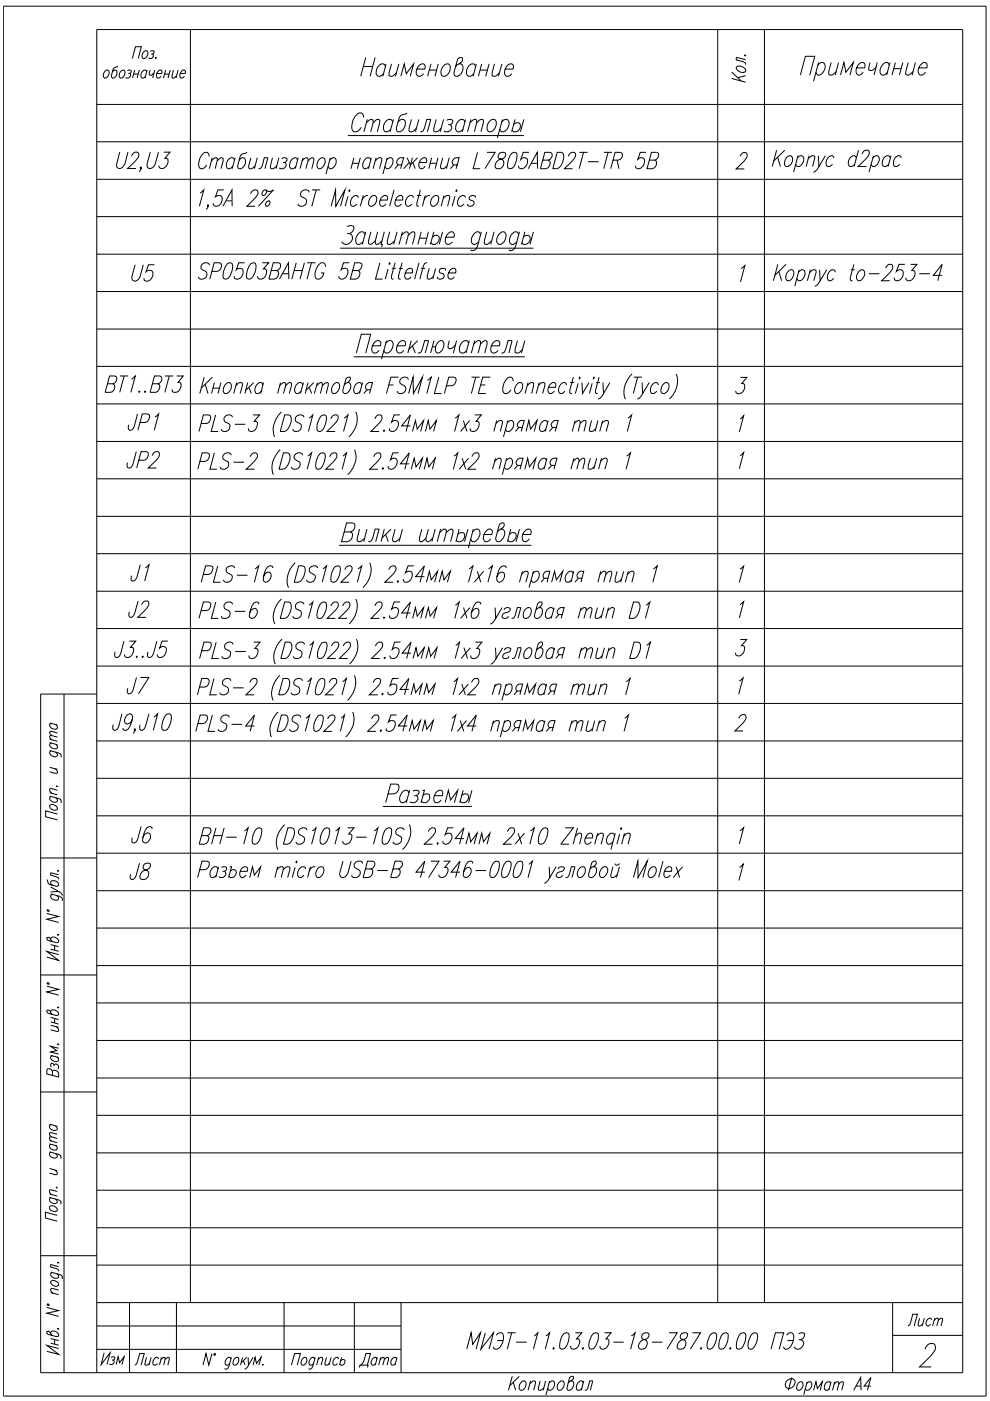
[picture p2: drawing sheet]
<svg xmlns="http://www.w3.org/2000/svg" width="210mm" height="297mm" viewBox="0 0 210 297" stroke-linecap="round" stroke-linejoin="round" font-family="sans-serif">
<defs><g id="words">
<text font-size="7.5" x="75.1" y="17.3">Наименование</text>
<g font-size="7.1">
<text x="26.1" y="92.4">JP1</text>
<text x="25.8" y="100.5">JP2</text>
<text x="26.5" y="124.5">J1</text>
<text x="26.1" y="132.3">J2</text>
<text x="26.8" y="179.9">J6</text>
<text x="26.5" y="187.7">J8</text>
</g>
<g font-size="6.6">
<text x="26.8" y="60.7">U5</text>
<text x="25.8" y="148.2">J7</text>
</g>
<g font-size="6.2">
<text x="20.1" y="290.7">Изм</text>
<text x="74.8" y="291">Дата</text>
</g>
<g font-size="5.7">
<text x="191.2" y="282.2">Лист</text>
<text x="27.2" y="290.7">Лист</text>
</g>
</g></defs>
<g fill="none" stroke="#000" stroke-width=".21">
<path d="M40.4 6.3v269.9M152.2 6.3v269.9M162.1 6.3v269.9M20.5 38h183.6M20.5 30.1h183.6M20.5 22.1h183.6M20.5 53.9h183.6M20.5 45.9h183.6M20.5 77.7h183.6M20.5 69.8h183.6M20.5 61.8h183.6M20.5 93.6h183.6"/>
<path d="M20.5 85.6h183.6M20.5 117.4h183.6M20.5 109.5h183.6M20.5 101.5h183.6M20.5 133.3h183.6M20.5 125.3h183.6M13.6 147.2v143.8M20.5 157.1h183.6M20.5 149.1h183.6M20.5 141.2h183.6M20.5 147.2h-11.9v143.8h195.5v-284.7h-183.6v284.7M20.5 173h183.6"/>
<path d="M20.5 165h183.6M8.6 181.9h11.9M20.5 196.8h183.6M20.5 188.8h183.6M20.5 180.9h183.6M8.6 206.7h11.9M20.5 212.6h183.6M20.5 204.7h183.6M8.6 231.5h11.9M20.5 236.5h183.6M20.5 228.6h183.6M20.5 220.6h183.6"/>
<path d="M20.5 252.3h183.6M20.5 244.4h183.6M8.6 266.2h11.9M20.5 276.2h183.6M20.5 268.2h183.6M20.5 260.3h183.6M27.5 276.2v14.8M37.4 276.2v14.8M60.2 276.2v14.8M75.1 276.2v14.8M85 276.2v14.8M189.3 276.2v14.8"/>
<path d="M20.5 286.1h64.5M189.3 283.1h14.8"/>
</g>
<path d="M.7 1.3h208.4v294.7h-208.4zM20.5 281.1h64.5" fill="none" stroke="#000" stroke-width=".21"/>
<g fill="none" stroke="#000" stroke-width=".21">
<path d="M155.1 15.3l2 1.8M155.1 16.6l3 .8M156.3 14.1a1.36 1.36 0 0 1 1.8 1 1.28 1.28 0 0 1-2-.8zM157.8 11.7l.2-.1 .1 .2zM158.1 12.7l-2-.6v.6l1.9 .6 .1 .4M158.1 16l-1.7 .5M169.7 15.9l1.1-4h1.9l-1 4M173.4 13.8l.7-.5h.4a1.64 1.64 0 0 1-.7 2.6h-.4l-.4-.6M173.6 13.3l-1.1 3.9M176.2 13.3l-.5 1.9v.5l.3 .2h.4l.9-.7M177.8 13.3l-.7 2.6M178.2 15.9l.7-2.6 .5 2 1.5-2-.7 2.6"/>
<path d="M181.6 14.4h1.7a.71 .71 0 0 0 0-.8 .71 .71 0 0 0-.7-.3 1.74 1.74 0 0 0-.7 2.6h.4l.7-.6M184.5 13.3l-.3 1.5 .7 .1 .9-.7M186 13.3l-.7 2.6M188.6 13.8l-.4-.5a1.76 1.76 0 0 0-1.4 2.4l.2 .2h.4l.8-.6M188.7 13.3l-.7 2.6M189.5 14.6h1.5M189.9 13.3l-.8 2.6M191.4 13.3l-.7 2.6M192.6 13.3l-.6 2.4 .3 .2h.4l.9-.7M194.1 13.3l-.7 2.6M194.8 14.4h1.7a.73 .73 0 0 0 0-.8 .73 .73 0 0 0-.7-.3 1.92 1.92 0 0 0-1 2.4l.3 .2h.4l.7-.6M73.8 28.7h37.3"/>
<path d="M77.1 24.9l-.1-.6-.3-.3a1.52 1.52 0 0 0-1.6 .9 2.27 2.27 0 0 0-.1 3 1.41 1.41 0 0 0 1.6-.9M77.7 26l.9-.7 .5 .2v.5l-.5 1.9M77.9 25.3l-.7 2.6M79.1 26l.9-.7 .5 .2v.5l-.5 1.9M83.3 25.9l-.5-.6a1.6 1.6 0 0 0-1.4 1 1.6 1.6 0 0 0 .3 1.6h.4l.7-.5M83.4 25.3l-.7 2.6M86.3 24l-1.1 .3-.5 .6-.7 2.3 .1 .4 .3 .3a1.71 1.71 0 0 0 1.4-2.4l-.3-.2h-.4l-.7 .6M87.2 25.3l-.5 1.9v.6l.2 .1h.5l.9-.7M88.8 25.3l-.7 2.6M89.1 27.9l.6-.1 .8-2.5h.8l-.7 2.6M92.5 25.3l-.5 1.9v.6l.2 .1h.4l.9-.7M94.1 25.3l-.8 2.6"/>
<path d="M94.7 25.5l.5-.2 .8 .2v.4l-.2 .3-.8 .2M95.4 26.4a.85 .85 0 0 1 .4 .9 .85 .85 0 0 1-.8 .6l-.9-.1M98.6 25.9l-.4-.6a1.69 1.69 0 0 0-1.4 2.5l.2 .1h.4l.8-.5M98.7 25.3l-.7 2.6M99.6 26l1-.7 .5 .2v.5l-.5 1.9M99.9 25.3l-.8 2.6M101.1 26l.9-.7 .5 .2-.5 2.4M103.7 25.9l.7-.6h.4a1.62 1.62 0 0 1-.7 2.6h-.4a1.32 1.32 0 0 1 0-2zM106.4 25.9l.7-.6h.4a1.61 1.61 0 0 1-.7 2.6h-.4l-.5-.5M106.5 25.3l-1.1 4M108.9 26.4a.76 .76 0 0 1 .9-.4 .76 .76 0 0 1 .5 .8 1.08 1.08 0 0 1-1.6 1l-.1-.2M109.2 25.3l-.7 2.6"/>
<path d="M111.1 25.3l-.8 2.6M72.1 52.6h41M73.6 48l1-.2a.75 .75 0 0 1 .1 1.3l-.5 .4a1.15 1.15 0 0 1 .5 1.1 1.15 1.15 0 0 1-.7 1 1.06 1.06 0 0 1-1.6-.3M73.6 49.5h.6M77.4 49.7l-.5-.6a1.63 1.63 0 0 0-1.1 2.7h.4l.7-.5M77.5 49.1l-.7 2.7M78.6 49.1l-.5 2v.5l.5 .2 1-.7M80.1 49.1l-.5 2v.5l.2 .2h.3l.9-.7M81.5 49.1l-.7 2.7h.3l-.2 .6M82.6 49.1l-.5 2v.5l.2 .2h.5l.9-.7M84.2 49.1l-.7 2.7M85.1 49.9l.9-.8 .6 .3v.5l-.6 1.9"/>
<path d="M85.3 49.1l-.7 2.7M86.6 49.9l.8-.8h.3l.3 .3v.5l-.6 1.9M88.9 50.5h1.6M89.3 49.1l-.7 2.7M90.8 49.1l-.6 2.7M91.7 50.3a.83 .83 0 0 1 1.4 0 1.28 1.28 0 0 1-1.4 1.5l-.3-.4M92 49.1l-.7 2.7M93.8 49.1l-.7 2.7M94.5 50.3h1.7a.71 .71 0 0 0 .1-.8 .71 .71 0 0 0-.8-.4 1.85 1.85 0 0 0-.9 2.5l.2 .2h.4l.8-.5M101.9 49.7l-.4-.6a1.73 1.73 0 0 0-1.4 2.5l.3 .2h.4l.7-.5M102.1 49.1l-.9 3.1a1.14 1.14 0 0 1-1.2 .9l-.2-.1M103.2 49.1l-.5 2v.5l.2 .2h.4l1-.7"/>
<path d="M104.8 49.1l-.8 2.7M105.7 49.7l.8-.6h.4a1.66 1.66 0 0 1-.4 2.5l-.3 .2h-.5a1.1 1.1 0 0 1-.3-1.5zM110 49.7l-.5-.6a1.69 1.69 0 0 0-1.3 2.5l.2 .2h.5l.7-.5M110.1 49.1l-.8 3.1a1.14 1.14 0 0 1-1.2 .9l-.2-.1M110.9 50.3a.8 .8 0 0 1 1.2-.4 .8 .8 0 0 1 .2 1.2 .95 .95 0 0 1-.7 .7 .95 .95 0 0 1-1-.4M111.3 49.1l-.7 2.7M113.1 49.1l-.7 2.7M75 75.6h36.3M75.6 74.8l1-3.9h2l-1.1 3.9M78.9 73.3h1.7a.72 .72 0 0 0-.2-1.1 1.65 1.65 0 0 0-1.4 2.5l.2 .1h.5l.7-.5M81.8 72.8l.7-.6h.4a1.62 1.62 0 0 1-.7 2.6h-.4l-.4-.5M81.9 72.2l-1 4"/>
<path d="M84.2 73.3h1.7a.72 .72 0 0 0-.3-1.1 1.65 1.65 0 0 0-1.3 2.5l.2 .1h.4l.7-.5M87.2 72.2l-.7 2.6M87.4 73.3l.6 1.5M88.6 74.8l.6-.1 .8-2.5h.9l-.7 2.6M88.6 72.2l-1.9 1.9M91.6 73.5h.8a1.55 1.55 0 0 1 1.3-1.3 1.06 1.06 0 0 1 .3 1.5 1.35 1.35 0 0 1-1.3 1.1 1.1 1.1 0 0 1-.3-1.3M92 72.2l-.7 2.6M95.3 72.2l-.3 1.5 .2 .2h.5l.8-.7M96.8 72.2l-.7 2.6M99.4 72.8l-.4-.6a1.74 1.74 0 0 0-1.4 2.5l.6 .1 .8-.5M99.5 72.2l-.7 2.6M100.4 72.9l1-.7 .5 .2v.5l-.5 1.9"/>
<path d="M100.7 72.2l-.8 2.6M101.9 72.9l.9-.7 .5 .2v.5l-.5 1.9M104.2 73.3h1.7a.72 .72 0 0 0-.3-1.1 1.65 1.65 0 0 0-1.3 2.5l.2 .1h.4l.7-.5M106.3 74.8l.6-.1 .8-2.5h.9l-.7 2.6M109.7 72.2l-.5 1.9v.6l.7 .1 .9-.7M111.3 72.2l-.7 2.6M71.9 115.6h40.7M73 112.8h1.2l.4 .1a1.37 1.37 0 0 1-.9 2h-1.3l1.1-4h1.2a.84 .84 0 0 1 .6 .7 .84 .84 0 0 1-.4 .8l-.7 .4M76.2 112.2l-.5 2.4 .3 .3h.4l.9-.8M77.8 112.2l-.7 2.7M78.1 114.9l.6-.3 .3-.5 .5-1.9h.9l-.7 2.7M81.5 112.2l-.7 2.7"/>
<path d="M81.8 113.3l.5 1.6M82.9 112.2l-1.9 1.9M83.8 112.2l-.5 1.9v.5l.2 .3h.4l.9-.8M85.3 112.2l-.7 2.7M89.4 112.2l-.5 1.9v.5l.2 .3h.3l.9-.8M90.8 112.2l-.5 1.9v.5l.5 .3 1-.8M92.3 112.2l-.7 2.7M93.2 112.9l.9-.7h.3l.2 .2-.5 2.5M93.4 112.2l-.7 2.7M94.6 112.9l.9-.7h.3l.2 .2v.5l-.5 2M97.1 113.3a.78 .78 0 0 1 1.1-.4 .78 .78 0 0 1 .2 1.2 .91 .91 0 0 1-.7 .7 .91 .91 0 0 1-.9-.3M97.4 112.2l-.7 2.7"/>
<path d="M99.2 112.2l-.7 2.7M100.2 112.8l.7-.6h.4a1.66 1.66 0 0 1-.6 2.7h-.5l-.4-.6M100.4 112.2l-1.1 4M102.6 113.3h1.7a.69 .69 0 0 0-.1-.9 .69 .69 0 0 0-.9 0 1.66 1.66 0 0 0-.4 2.5h.4l.7-.6M106.2 112.2h.4a1.64 1.64 0 0 1-.7 2.7h-.5l-.2-.3-.1-.5 .8-2.8 .5-.4h.4l.1 .1a1.24 1.24 0 0 1-1.1 1.4l-.4 .4M108 113.3a.78 .78 0 0 1 1.1-.4 .78 .78 0 0 1 .2 1.2 .91 .91 0 0 1-.7 .7 .91 .91 0 0 1-.9-.3M108.3 112.2l-.7 2.7M110.1 112.2l-.7 2.7M110.8 113.3h1.7a.71 .71 0 0 0 .1-.8 .71 .71 0 0 0-.8-.3 1.74 1.74 0 0 0-.7 2.7h.4l.8-.6M10.5 159.1l2.3 .7 .2 .3-.1 .5M10.5 157.4l1.7 .5M10.5 156.7l1.7 .5"/>
<path d="M10.5 153.3l1.7 .4M10.9 159.2l-.4 .3a1.01 1.01 0 0 0 1.7 .7v-.3l-.4-.4M10.9 157.5l-.2 .1a.86 .86 0 0 0 .2 1 .86 .86 0 0 0 .9 .2l.4-.3v-.3l-.4-.4M10.9 153.4l-.4 .2a1.01 1.01 0 0 0 1.7 .7v-.2l-.4-.5M12.2 156.3l-1.5-.3-.2 .3 .5 .5M12.2 155.4l-1.5-.3-.2 .3 .5 .6M10.5 168.8l2.3 .7 .2 .3-.1 .4M10.5 168.1l1.7 .4M10.5 162.7l1.7 .4M10.7 170.7a1.08 1.08 0 0 1 1.5 .8 1.01 1.01 0 0 1-1.7-.7zM10.9 168.9l-.2 .1a.86 .86 0 0 0 .2 .9 .86 .86 0 0 0 .9 .2l.4-.3v-.2l-.4-.5M11.7 163l.5 .5-.1 .5-1.6-.3"/>
<path d="M11.9 166.7l.3 .1zM12.2 172.6l-2.5-.7v1.3l2.5 .6M12.2 167.6l-1.5-.4-.2 .4 .5 .6M81.2 171h18.9M82.3 168.3h1.3a1.44 1.44 0 0 0 .9-1.9l-.4-.2h-1.3l-1 4M86.7 168.1l-.4-.5a1.76 1.76 0 0 0-1.4 2.4l.7 .2 .7-.6M86.9 167.6l-.8 2.6M87.5 167.7l.5-.1 .8 .1a.8 .8 0 0 1-1 1M88.3 168.7l.2 .2a1.03 1.03 0 0 1-.4 1.1 1.03 1.03 0 0 1-1.2 0M89.6 167.6h.4l-.7 2.6M89.7 168.7a.78 .78 0 0 1 1.1-.4 .78 .78 0 0 1 .2 1.2 .95 .95 0 0 1-.7 .7 .95 .95 0 0 1-.9-.4M92.1 168.7h1.7a.89 .89 0 0 0-.3-1.1 1.65 1.65 0 0 0-1.4 2.4l.7 .2 .7-.6"/>
<path d="M94.4 170.2l.7-2.6 .4 2 1.6-2-.8 2.6M97.9 168.7a.76 .76 0 0 1 .9-.4 .76 .76 0 0 1 .5 .8 1.08 1.08 0 0 1-1.6 .9l-.1-.2M98.2 167.6l-.7 2.6M100.1 167.6l-.8 2.6M9.9 193.7l2.5 .6-2.5 .6 2.5 .7M9.9 186.5l.4 .9 .2 .1 1.4 .4 .5-.2a1.02 1.02 0 0 0-.6-.9 1.02 1.02 0 0 0-1.1 .2v.2l.4 .5M10.1 192.9l.3 .1v.2l-.3-.1zM10.7 199.2v-.3a1.05 1.05 0 0 1 1.7 .7l-.5 .3-1.7-.5-.3-.3 .2-.3a.78 .78 0 0 1 .8 .6l.2 .2M10.7 189.5l2.3 .7 .2 .3-.1 .5M10.7 188l1.7 1-1.7 .1M11.1 189.7l-.4 .2a1.02 1.02 0 0 0 .7 .9 1.02 1.02 0 0 0 1-.2v-.3l-.3-.4M12.2 198.2h.2z"/>
<path d="M12.2 184.6l.2 .1zM12.4 189l.5 .3 .3 .6M12.4 185.5l-1.7-.5v.5l1.6 .6 .1 .3M9.9 209.1l2.5 .7-2.5 .5 2.5 .7M10.1 208.4h.3v.3l-.3-.1zM10.7 214.6v-.2a1.02 1.02 0 0 1 1.1-.2 1.02 1.02 0 0 1 .6 .9l-.5 .2-1.7-.5-.3-.3 .2-.3a.77 .77 0 0 1 .8 .6l.2 .3M10.7 217.4l1.7 .4M10.7 215.7l1.7 .5M10.7 216.7l1.7 .4M10.7 200.3l1.7 .4M10.7 201.3l1.7 .4M11.6 200.5v1"/>
<path d="M11.6 215.9v1M11.9 217.7l.5 .6-.1 .4-1.6-.3M12.2 213.6l.2 .1zM12.4 202.4l-2.5-.7 2.5 1.9-2.5-.7M10.5 238.3l1.6 .5M10.7 223.8l1.7 .4M10.8 238.5h-.2a.95 .95 0 0 0 .4 1 .95 .95 0 0 0 1.1-.1v-.3l-.3-.4M11.1 227.2l-.4-.5a.47 .47 0 0 0-.8 .2v.8l2.5 .6v-.7a.87 .87 0 0 0-1.2-.6l-.1 1M11.1 223.9l-.4 .2a1.05 1.05 0 0 0 1.7 .7v-.3l-.3-.4M11.5 225.8a.6 .6 0 0 1 .8 0 .6 .6 0 0 1 0 .9M11.5 226.1a.49 .49 0 0 0-.6-.6l-.2 .2 .2 .6M12.2 221.4h.2z"/>
<path d="M12.4 222.3l-1.7-.5 1.4 1-1.4 .3 1.7 .4M10.5 253.9l1.8 .5a.72 .72 0 0 1 .6 .7l-.1 .2M10.5 244.2l1.8 .5a.72 .72 0 0 1 .6 .8l-.1 .1M10.5 253.2l1.6 .4M10.5 247.7l1.6 .5M10.5 242.5l1.6 .5M10.5 241.8l1.6 .5M10.6 255.7a1.1 1.1 0 0 1 1.5 .9 .95 .95 0 0 1-1.1 .1 .95 .95 0 0 1-.4-1zM10.8 254l-.2 .1a.93 .93 0 0 0 .4 1 .93 .93 0 0 0 1.1-.2v-.2l-.3-.5M10.8 244.3l-.2 .1a.93 .93 0 0 0 .4 1 .93 .93 0 0 0 1.1-.1v-.3l-.3-.4M10.8 242.6l-.2 .1a.95 .95 0 0 0 .5 1 .95 .95 0 0 0 1-.1v-.3l-.3-.4M11.6 248.1l.5 .5-.1 .4-1.5-.3"/>
<path d="M11.9 251.8h.2zM12.1 257.7l-2.5-.7v1.2l2.5 .7M12.1 252.6l-1.5-.3-.1 .4 .5 .6M12.1 241.4l-1.5-.4v.6l.4 .3M12.1 240.5l-1.5-.3v.5l.4 .3M9.9 277.2l2.5 .7-2.5 .5 2.5 .7M10.1 276.5l.3 .1v.2l-.3-.1zM10.7 271.7a1.05 1.05 0 0 1 1.7 .8 1.05 1.05 0 0 1-1.7-.8zM10.7 269.7l1.9 .5a.72 .72 0 0 1 .6 .8l-.1 .1M10.7 274.1l1.7 .4M11.1 269.8l-.4 .2a1.02 1.02 0 0 0 .7 .9 1.02 1.02 0 0 0 1-.1v-.3l-.3-.5M12.2 267.7l.2 .1z"/>
<path d="M12.4 273.5l-1.5-.3-.2 .4 .5 .6M12.4 268.6l-1.7-.5v.5l1.2 .3 .4 .3 .1 .3M10.7 282.7v-.3a1.05 1.05 0 0 1 1.7 .8l-.1 .1-.4 .1-1.7-.5-.3-.3 .2-.3a.77 .77 0 0 1 .8 .7l.2 .2M10.7 283.8l1.7 .4M10.7 284.8l1.7 .4M11.6 284v1M12.2 281.7l.2 .1zM12.4 285.9l-2.5-.7 2.5 1.9-2.5-.6M44.9 287l-.6 2.4-.6-2.4-.7 2.4M45.4 287h.2l.1 .2-.2 .2zM49 288.2l-.3-.4a.99 .99 0 0 0-.9 .6 .99 .99 0 0 0 .2 1l.5-.1 .2-.2M49.1 287.8l-.6 1.9a.72 .72 0 0 1-.7 .6l-.2-.1"/>
<path d="M49.9 287.9l.5-.1a.93 .93 0 0 1 .1 1.1 .93 .93 0 0 1-1 .4l-.1-.2 .1-.6zM51.4 287.8l-.4 1.6M51.6 288.5l.4 .9M52.3 287.8l-1.2 1.2M52.6 287.8l.1 1.6 1-1.6M52.7 289.4l-.3 .5-.6 .4M53.7 289.4l.4-1.6 .3 1.3 1-1.3-.5 1.6M55.7 289.2l.1 .1-.1 .1zM61.8 289.4l.7-2.4h1.2l-.7 2.4M64.1 288.2l.4-.4h.3a.93 .93 0 0 1 .2 1.1 .93 .93 0 0 1-1 .4 1.03 1.03 0 0 1 .1-1.1zM66.7 288.2l-.2-.4a1.03 1.03 0 0 0-.7 1.6h.3l.4-.3M66.8 287.8l-.5 1.9a.72 .72 0 0 1-.7 .6l-.2-.1"/>
<path d="M67.4 288.2l.6-.4 .4 .1-.3 1.5M67.5 287.8l-.4 1.6M69.2 287.8l-.3 1.5 .4 .1 .6-.4M70.2 287.8l-.4 1.6M71.8 288.2l-.3-.4a.99 .99 0 0 0-.8 .6 .99 .99 0 0 0 .2 1l.4-.1 .2-.2M72.2 288.5a.49 .49 0 0 1 .7-.2 .49 .49 0 0 1 .2 .7 .61 .61 0 0 1-.5 .4 .61 .61 0 0 1-.6-.2M72.4 287.8l-.4 1.6M108.6 291.8l-.8 3M108.8 293.1l.5 1.7M110.1 291.8l-2 2M110.4 293.2l.5-.4h.3a1.23 1.23 0 0 1-.8 2 .82 .82 0 0 1-.3-1.2zM112.3 293.4l.8-.6 .4 .1-.4 1.9"/>
<path d="M112.5 292.8l-.5 2M114.5 292.8l-.3 1.8 .4 .2 .7-.6M115.7 292.8l-.5 2M116.4 293.2l.6-.4h.3a1.23 1.23 0 0 1-.9 2l-.3-.5M116.5 292.8l-.7 3M118.4 293.2l.6-.4h.3a1.23 1.23 0 0 1-.8 2 .98 .98 0 0 1-.1-1.6zM121 292.8h.3a1.19 1.19 0 0 1 .2 1.2 1.19 1.19 0 0 1-1 .8l-.3-.6 .6-2.1a.51 .51 0 0 1 .8-.2 1 1 0 0 1-.8 1l-.3 .3M123.7 293.2l-.4-.4a1.23 1.23 0 0 0-.8 2l.6-.2 .2-.3M123.8 292.8l-.5 2M124 294.8l.4-.2 .6-1.8h.7l-.5 2M166.8 292.8l.3-.2a.87 .87 0 0 1 .9-.3 .87 .87 0 0 1 .6 .8 1.25 1.25 0 0 1-1.9 1 1.06 1.06 0 0 1 .1-1.3zM167.9 292.1l-.7 2.7"/>
<path d="M169.2 293.3l.5-.4h.3a1.1 1.1 0 0 1 .2 1.2 1.1 1.1 0 0 1-1 .7 .73 .73 0 0 1-.2-1zM171.1 293.3l.4-.4h.3a1.1 1.1 0 0 1 .2 1.2 1.1 1.1 0 0 1-.9 .7l-.3-.4M171.1 292.9l-.7 2.8M172.5 294.8l.5-1.9 .3 1.5 1.1-1.5-.5 1.9M176.1 293.3l-.1-.2a.88 .88 0 0 0-1.2 .9v.4l.2 .4h.3l.5-.4M176.2 292.9l-.5 1.9M176.9 293.5l.6-.6 .3 .2-.3 1.7M177 292.9l-.5 1.9M177.8 293.5l.7-.6 .3 .2-.3 1.7M181 294.8l1.5-2.7 .1 2.7M181.5 293.9h1M184.6 293.9h-1.4l1.4-1.8-.7 2.7"/>
</g>
<!-- layer: 0 -->
<g fill="none" stroke="#000" stroke-width=".21">
<path d="M22.4 15l.5-.1a1.05 1.05 0 0 1-.7 1.7 1.06 1.06 0 0 1 .2-1.6zM25 14.1l-.8 .3-.2 .2-.4 1.4 .3 .6a1.02 1.02 0 0 0 .8-.7 1.02 1.02 0 0 0-.2-1h-.2l-.4 .3M25.8 15l.4-.1a1.02 1.02 0 0 1 .2 1 1.02 1.02 0 0 1-.9 .7 1.12 1.12 0 0 1 .3-1.6zM27 15l.3-.1 .5 .1a.49 .49 0 0 1-.6 .6M27.5 15.6a.6 .6 0 0 1 0 .8 .6 .6 0 0 1-.9 0M28.1 12.4l.6-2.5h1.3l-.7 2.5M28.3 15.7h1M28.6 14.9l-.5 1.7M29.5 14.9l-.4 1.7M30.6 10.9l.5-.1a1.03 1.03 0 0 1-.7 1.6 1.01 1.01 0 0 1 .2-1.5zM31.1 15.2l-.3-.3a1.05 1.05 0 0 0-.7 1.7h.3l.4-.4M31.2 14.9l-.4 1.7"/>
<path d="M31.8 14.9l-.1 .6v.3l.1 .2 .5-.2 .3-.3M31.9 10.9l.3-.1 .5 .1-.2 .4-.5 .2M32.3 11.5l.2 .1a.63 .63 0 0 1-.3 .7 .63 .63 0 0 1-.7 0M32.8 14.9l-.4 1.7M33.1 12.1l-.1 .3zM33.2 15.6h1.1v-.5l-.2-.2a1.02 1.02 0 0 0-.8 .6 1.02 1.02 0 0 0 .1 1.1h.3l.4-.4M34.9 15.7h.9M35.1 14.9l-.4 1.7M36.1 14.9l-.5 1.7M36.8 14.9l-.3 1.5 .4 .2 .6-.6M37.7 14.9l-.4 1.7M38.2 15.6h1.1v-.5l-.2-.2a1.05 1.05 0 0 0-.7 1.7h.2l.5-.4"/>
<path d="M25.4 32.3l-.6 2.5-.1 .4 .2 .4a.87 .87 0 0 0 1.3-.4l.3-.4 .6-2.5M27.9 33.1l.1-.2a.9 .9 0 0 1 1.3-.5 .92 .92 0 0 1-.1 1.2l-2.1 2.1h1.7M30 35.6l-.2 .1-.1-.1 .2-.2a.9 .9 0 0 1-.4 1M31.9 32.3l-.7 2.5 .1 .8a1.04 1.04 0 0 0 1.6-.8l.7-2.5M34.7 32.3h1.4l-1.1 1.3 .5 .1a1.54 1.54 0 0 1-1.4 2l-.3-.1-.1-.5M44.4 33.1l-.3-.6-.2-.2a1.98 1.98 0 0 0-1.8 2.2 .91 .91 0 0 0 .9 1.3l.8-.8M44.8 34.1l.8-.7 .5 .2-.5 2.2M45 33.4l-.6 2.4M46 34.1l.8-.7 .5 .2v.5l-.5 1.7M49.7 34l-.4-.6a1.43 1.43 0 0 0-1 2.4h.4l.6-.5M49.9 33.4l-.7 2.4M52.4 32.3l-1.3 .5-.2 .3-.5 2v.3l.3 .4a1.42 1.42 0 0 0 1.2-.9 1.42 1.42 0 0 0-.2-1.5h-.4l-.6 .6"/>
<path d="M53.2 33.4l-.5 2.2 .6 .2 .8-.7M54.6 33.4l-.7 2.4M54.8 35.8l.6-.2 .2-.5 .4-1.7h.8l-.6 2.4M57.8 33.4l-.5 2.2 .2 .2h.4l.8-.7M59.1 33.4l-.6 2.4M59.7 33.6l.4-.2 .7 .2a.67 .67 0 0 1-.8 .9M60.4 34.5l.2 .3a.91 .91 0 0 1-.4 .9 .91 .91 0 0 1-1-.1M63.1 34l-.4-.6a1.55 1.55 0 0 0-1.2 2.2l.6 .2 .7-.5M63.2 33.4l-.6 2.4M64 34.1l.8-.7 .5 .2v.5l-.5 1.7M64.2 33.4l-.6 2.4M65.3 34.1l.8-.7 .4 .2-.4 2.2"/>
<path d="M67.5 34l.7-.6h.4a1.42 1.42 0 0 1-.7 2.4h-.3a1.17 1.17 0 0 1-.1-1.8zM69.9 34l.7-.6h.3a1.42 1.42 0 0 1 .2 1.5 1.42 1.42 0 0 1-1.2 .9l-.3-.5M70 33.4l-.9 3.5M74.7 34.6h1.4M75 33.4l-.6 2.4M76.4 33.4l-.6 2.4M78.6 34l-.3-.6a1.43 1.43 0 0 0-1.1 2.4h.4l.7-.5M78.7 33.4l-.6 2.4M79.6 34.1l.8-.7 .5 .2 .1 .4-.5 1.8M79.7 33.4l-.6 2.4M81.9 34l.7-.6h.4a1.47 1.47 0 0 1-.7 2.4h-.3l-.4-.5M82.1 33.4l-.9 3.5"/>
<path d="M84.4 35l-.7 .8M85.2 35h-.8a.85 .85 0 0 1-.3-.9 .85 .85 0 0 1 .7-.7h.8l-.7 2.4M86.3 33.4l.7 1.6 1.5-1.6M86.8 34.5l-1.2 1.3M87.4 33.4l-.6 2.4M87.5 34.5l.5 1.3M88.9 34.5h1.5a.62 .62 0 0 0 0-.8 .62 .62 0 0 0-.6-.3 1.49 1.49 0 0 0-.6 2.4h.3l.7-.5M91.2 34.6h1.4M91.5 33.4l-.6 2.4M92.9 33.4l-.6 2.4M93.9 33.4l-.5 2.2 .6 .2 .8-.7M95.2 33.4l-.6 2.4"/>
<path d="M96.2 35l-.7 .8M97 35h-.8a.85 .85 0 0 1-.3-.9 .85 .85 0 0 1 .7-.7h.8l-.7 2.4M101.2 32.3l-.9 3.5h1.5M103.2 32.3h1.8l-2.2 3.5M105.9 32.5l-.3 .6 .3 .5a1.11 1.11 0 0 1 .9 1.3 1.11 1.11 0 0 1-1.4 .9l-.3-.2a1.51 1.51 0 0 1 1.5-2 .91 .91 0 0 0 .6-1.1l-.4-.2zM108.5 32.5l.5-.2 .5 .2a3.8 3.8 0 0 1-.8 3.1l-.4 .2-.6-.2a3.8 3.8 0 0 1 .8-3.1zM112 35.8l1.9-3.5 .1 3.5M112.2 32.3h-1.3l-.5 1.5a.83 .83 0 0 1 1.5 .2 1.55 1.55 0 0 1-1.5 1.8l-.3-.2-.2-.5M112.7 34.6h1.2M115.1 34h1.1a.91 .91 0 0 0 .8-.7 .91 .91 0 0 0-.3-1h-1.2l-.9 3.5h1.1a1.17 1.17 0 0 0 .8-1.7l-.3-.1M118.1 32.3h.9a1 1 0 0 1 .5 1.3 2.05 2.05 0 0 1-2.3 2.2zM120.5 33.1l.1-.1a.82 .82 0 0 1 .6-.7 .82 .82 0 0 1 .8 .3 1.67 1.67 0 0 1-.6 1.5l-1.7 1.7h1.7"/>
<path d="M122.8 32.3h1.8M123.7 32.3l-.9 3.5M124.7 34.3h2.2M128 32.3h1.8M128.9 32.3l-.9 3.5M129.9 34h1.2a1.02 1.02 0 0 0 .8-1.5l-.4-.2h-1.1l-.9 3.5M130.8 34l.4 1.8M137 32.3h-1.3l-.5 1.5a.83 .83 0 0 1 1.5 .2 1.55 1.55 0 0 1-1.5 1.8l-.3-.2-.2-.5M137.7 34h1.1l.3 .1a1.17 1.17 0 0 1-.8 1.7h-1.1l.9-3.5h1.1a.89 .89 0 0 1 .4 1 .89 .89 0 0 1-.8 .7M156.9 33.1l.1-.1a.74 .74 0 0 1 .7-.7 .74 .74 0 0 1 .7 .7l-.6 1.2-1.7 1.6h1.7M164.7 31.8l-1 3.5M164.9 33.3l.6 2"/>
<path d="M166.4 31.8l-2.4 2.4M166.7 33.5l.6-.5h.4a1.4 1.4 0 0 1 .2 1.5 1.4 1.4 0 0 1-1.2 .8 .9 .9 0 0 1-.3-1.3zM169.1 33.5a.75 .75 0 0 1 1.2-.3 1.51 1.51 0 0 1-1.2 2.1l-.4-.5M169.2 33l-.9 3.5M171.4 33.7l.8-.7 .5 .2-.4 2.1M171.5 33l-.6 2.3M173.5 33l.1 2.3 1.4-2.3M173.6 35.3a1.61 1.61 0 0 1-1.1 1.2M176.9 33.5l-.4-.5a1.4 1.4 0 0 0-1.2 .8 1.4 1.4 0 0 0 .2 1.5h.4l.6-.5M181.6 33.5l-.2-.3a1.13 1.13 0 0 0-1.5 1.1v.5l.3 .5h.4l.6-.5M182 31.8l-.9 3.5M182.8 32.7v-.2a.82 .82 0 0 1 .7-.7 .82 .82 0 0 1 .8 .4 1.67 1.67 0 0 1-.7 1.5l-1.7 1.6h1.8"/>
<path d="M185.1 33.5a.75 .75 0 0 1 1.2-.3 1.51 1.51 0 0 1-1.2 2.1l-.4-.5M185.2 33l-.9 3.5M188.8 33.5l-.2-.3a1.13 1.13 0 0 0-1.5 1.1v.5l.3 .5h.4l.6-.5M188.9 33l-.6 2.3M191.1 33.5l-.3-.5a1.4 1.4 0 0 0-1.2 .8 1.4 1.4 0 0 0 .2 1.5h.3l.7-.5M42.4 40.9l.8-.6-.9 3.4M44.2 43.6l-.2 .1 .1-.3a.9 .9 0 0 1-.4 1M44.4 56.2a.96 .96 0 0 0-1.2-.4 .96 .96 0 0 0-.5 1.2l.9 .5a.99 .99 0 0 1-.1 1.5 .99 .99 0 0 1-1.5-.3M44.9 57.5h1.1a1.17 1.17 0 0 0 .8-1.6l-.2-.2h-1.2l-.9 3.5M47.3 43.7l1.9-3.4v3.4M47.4 40.3h-1.2l-.5 1.4a.88 .88 0 0 1 1.4 .2 1.35 1.35 0 0 1-.4 1.4 1.35 1.35 0 0 1-1.4 .3l-.1-.5M47.9 42.6h1.3"/>
<path d="M48.2 55.9l.5-.2 .5 .2a3.5 3.5 0 0 1-.8 3.1l-.5 .2-.5-.2a3.5 3.5 0 0 1 .8-3.1zM51.9 55.7h-1.3l-.5 1.5a.88 .88 0 0 1 1.4 .2 1.36 1.36 0 0 1-.3 1.4 1.36 1.36 0 0 1-1.5 .2l-.1-.5M53.2 41.1v-.2a.82 .82 0 0 1 .6-.6 .82 .82 0 0 1 .9 .3 1.43 1.43 0 0 1-.7 1.5l-1.6 1.6h1.7M53.2 55.9l.4-.2 .6 .2a3.1 3.1 0 0 1-1.3 3.3l-.5-.2a3.8 3.8 0 0 1 .8-3.1zM55.6 55.7h1.4l-1.1 1.3h.3a1.39 1.39 0 0 1 .1 1.5 1.39 1.39 0 0 1-1.3 .7l-.3-.2-.1-.5M56.4 40.3a.76 .76 0 0 1 0 .8 .76 .76 0 0 1-.7 .3 .76 .76 0 0 1 0-.8 .76 .76 0 0 1 .7-.3 1.06 1.06 0 0 0 1.6 0l-3.2 3.4M56.6 42.8l.5-.2a.76 .76 0 0 1-.7 1.1l-.1-.3zM57.5 57.4h1.1a.91 .91 0 0 0 .8-.7 .91 .91 0 0 0-.3-1h-1.2l-.9 3.5h1.2a1.17 1.17 0 0 0 .8-1.7l-.4-.1M59.3 59.2l1.9-3.5v3.5M59.9 58h1.3M62.3 57.4h1.8M62.8 55.7l-.9 3.5"/>
<path d="M64.5 55.7l-.9 3.5M65.1 55.7h1.8M65.6 40.8a.97 .97 0 0 0-1.3-.4 .97 .97 0 0 0-.5 1.2l.9 .5a.99 .99 0 0 1-.1 1.5 .99 .99 0 0 1-1.5-.3M66 55.7l-.9 3.5M66.2 40.3h1.7M67 40.3l-.9 3.4M69 56.6l-.2-.7a.97 .97 0 0 0-1.5 .7 1.91 1.91 0 0 0-.1 2.6 1.34 1.34 0 0 0 1.5-1.3h-.6M70.2 43.7l.9-3.4 .1 3.4 1.9-3.4-.9 3.4M73.8 41.6l-.6 2.1M73.9 40.4l.2-.1 .1 .1-.2 .2zM74.1 55.7h-1.3l-.5 1.5a.87 .87 0 0 1 1.5 .2 1.38 1.38 0 0 1-1.8 1.6l-.2-.5M74.7 57.4h1.2l.3 .1a1.17 1.17 0 0 1-.8 1.7h-1.1l.9-3.5h1.1a.89 .89 0 0 1 .4 1 .89 .89 0 0 1-.8 .7"/>
<path d="M76 41.9l-.3-.5a1.4 1.4 0 0 0-1.2 .9 1.4 1.4 0 0 0 .2 1.4h.3l.7-.4M77 41.4l-.6 2.3M78 41.4a1.25 1.25 0 0 0-1.2 1M78.5 41.9l.6-.5h.4a1.37 1.37 0 0 1 .2 1.5 1.37 1.37 0 0 1-1.2 .8 .9 .9 0 0 1-.2-1.3zM80.5 55.7l-.9 3.5h1.5M80.6 42.4h1.5a.67 .67 0 0 0-.2-1 1.37 1.37 0 0 0-1.3 .9 1.37 1.37 0 0 0 .3 1.4h.3l.7-.4M82.3 57l-.6 2.2M82.6 55.7l.1 .2-.2 .1v-.1zM83.1 56.9h.8M83.6 40.3l-1 3.4M83.8 55.7l-.8 2.8v.5l.4 .2M83.8 42.4h1.5a.61 .61 0 0 0 .1-.7 .61 .61 0 0 0-.7-.3 1.63 1.63 0 0 0-.8 2.2 .8 .8 0 0 0 1.2-.3"/>
<path d="M84.6 56.9h.8M85.2 55.7l-.7 2.8v.5l.4 .2M85.9 57.9h1.5a.61 .61 0 0 0 0-.7 .61 .61 0 0 0-.6-.3 1.63 1.63 0 0 0-.8 2.1 .8 .8 0 0 0 1.2-.3M87.7 41.9l-.2-.3a1.13 1.13 0 0 0-1.5 1.2v.5l.3 .4h.4l.6-.4M88.4 41.4h.9M88.8 55.7l-.9 3.5M89.1 40.3l-.7 2.8v.5l.4 .1M89.3 56.9h.9M90.2 41.4l-.6 2.3M90.6 55.7l-.6 .2-.2 .5-.8 2.8M91 56.9l-.4 2.1 .1 .2h.4l.8-.7M91.2 41.4a1.26 1.26 0 0 0-1.3 1"/>
<path d="M91.6 41.9a.8 .8 0 0 1 1.3-.3 1.51 1.51 0 0 1-1.2 2.1 .95 .95 0 0 1-.3-1.3zM92.4 56.9l-.6 2.3M94 42.1l.8-.7 .6 .2-.5 2.1M94.1 41.4l-.6 2.3M94.5 57.4l-.1-.4a.8 .8 0 0 0-.8 0 .8 .8 0 0 0-.4 .7l.9 .5 .1 .3a.84 .84 0 0 1-1.4 .5l-.1-.3M95.1 57.9h1.5a.67 .67 0 0 0-.3-1 1.44 1.44 0 0 0-1.1 2.1l.5 .2 .6-.5M96.5 41.6l-.6 2.1M96.6 40.4l.2-.1 .1 .1-.2 .2zM98.7 41.9l-.1-.3a1.13 1.13 0 0 0-1.6 1.2v.5l.4 .4h.3l.7-.4M100.8 41.9v-.3a.77 .77 0 0 0-.9-.1 .77 .77 0 0 0-.4 .7l1 .6v.3a.82 .82 0 0 1-1.3 .5l-.1-.3M157.1 56.9l.8-.6-.9 3.5M164.9 56l-.9 3.5"/>
<path d="M165.1 57.5l.6 2M166.7 56l-2.4 2.4M166.9 57.7l.7-.5h.4a1.43 1.43 0 0 1-1.1 2.3 1.22 1.22 0 0 1 0-1.8zM169.3 57.7l.7-.5h.3a1.4 1.4 0 0 1 .2 1.5 1.4 1.4 0 0 1-1.2 .8l-.4-.5M169.4 57.2l-.9 3.5M171.6 57.9l.8-.7 .6 .2v.3l-.5 1.8M171.8 57.2l-.6 2.3M173.8 57.2l.1 2.3 1.4-2.3M173.9 59.5a1.72 1.72 0 0 1-1.2 1.2M177.1 57.7l-.3-.5a1.43 1.43 0 0 0-1 2.3h.3l.7-.5M180.4 57.2h.8M181 56l-.7 2.8v.6l.4 .1"/>
<path d="M182 57.7l.6-.5h.4a1.4 1.4 0 0 1 .2 1.5 1.4 1.4 0 0 1-1.2 .8 .93 .93 0 0 1-.3-1.3zM184.2 58h2.3M187.8 56.9v-.2a.74 .74 0 0 1 .8-.7 .74 .74 0 0 1 .7 .7l-.7 1.2-1.7 1.6h1.8M191.8 56h-1.2l-.5 1.5a.83 .83 0 0 1 1.4 .2 1.5 1.5 0 0 1-1.5 1.8l-.3-.1-.1-.6M193.1 56h1.3l-1.1 1.4 .6 .1a1.36 1.36 0 0 1-.2 1.5 1.36 1.36 0 0 1-1.5 .4l-.1-.6M194.9 58h2.2M199.8 58.4h-1.9l1.9-2.4-1 3.5M25.4 79.7h1.8M26.3 79.7l-.9 3.5M35 79.7h1.7M35.9 79.7l-.9 3.5M37.5 79.7h1.3l-1.1 1.4h.4a1.32 1.32 0 0 1 0 1.5 1.32 1.32 0 0 1-1.5 .5l-.1-.5"/>
<path d="M43.3 80l-.9 3.4M45 80l-2.3 2.3M84.5 80h-1.6l-1 3.4M93 80l-.9 3.4h1.5M100 80h1.7M100.9 80l-1 3.4M104 80h-1.7l-.9 3.4h1.6M121.6 80l-.8 2.8v.5l.5 .1M122.9 80l.1 .1-.2 .2v-.2zM125.9 80l.1 .1-.2 .2v-.2zM127 80l-.7 2.8v.5l.4 .1M134 79.3a4.9 4.9 0 0 0-1.4 5.3"/>
<path d="M134.4 80h1.7M135.2 80l-.9 3.4M143.3 79.3a4.7 4.7 0 0 1-1.4 5.3M22.8 81.4h1.1a1.08 1.08 0 0 0 .8-1.5l-.4-.2h-1.1l-.9 3.5h1.1a1.17 1.17 0 0 0 .8-1.7l-.3-.1M27.9 80.4l.8-.7-.9 3.5M29.4 83.1l.2-.2 .1 .2-.2 .1zM30.6 83.1l.2-.2 .1 .2-.2 .1zM32.3 81.4h1.1a.91 .91 0 0 0 .8-.7 .91 .91 0 0 0-.3-1h-1.1l-1 3.5h1.2a1.24 1.24 0 0 0 .8-1.7l-.4-.1M42.4 97.8h1.1a1.26 1.26 0 0 0 .8-1.6l-.3-.2h-1.1l-1 3.5M42.6 89.8h1.2a1.24 1.24 0 0 0 .8-1.7l-.4-.1h-1.1l-.9 3.5M43.5 81.4l.6 2M45.2 82.3h1.3"/>
<path d="M45.5 96l-1 3.5h1.5M45.5 81.1l-.6 2.3M45.7 88l-.9 3.5h1.5M46.8 81.1l-.6 2.3M47.7 81.6l.6-.5h.4a1.42 1.42 0 0 1 .2 1.5 1.42 1.42 0 0 1-1.2 .8 .93 .93 0 0 1-.3-1.3zM49.1 96.5a.91 .91 0 0 0-1.4-.4 .91 .91 0 0 0-.2 1.4l.7 .3a.98 .98 0 0 1-.1 1.5 .98 .98 0 0 1-1.5-.3M49.3 88.5a.93 .93 0 0 0-1.3-.4 .93 .93 0 0 0-.2 1.4l.7 .3a.99 .99 0 0 1-.1 1.5 .99 .99 0 0 1-1.5-.3M49.5 98h2.3M49.8 90h2.2M50 81.8l.8-.7 .6 .2v.3l-.5 1.8M50.2 81.1l-.6 2.3M52.5 81.1l-.6 2.3"/>
<path d="M52.8 82.1l.5 1.3M53 96.9l.1-.2a.9 .9 0 0 1 1.4-.5 .92 .92 0 0 1-.2 1.1l-2.1 2.2h1.8M53.7 88h1.3l-1.1 1.3 .6 .2a1.57 1.57 0 0 1-1.4 2l-.3-.2-.2-.5M53.8 81.1l-1.7 1.7M55.7 81.6l-.3-.5a1.43 1.43 0 0 0-1 2.3h.4l.6-.5M55.9 81.1l-.6 2.3M59.3 81.8l.8-.7 .5 .2v.5l-.5 1.6M59.4 95.3a4.8 4.8 0 0 0-1.4 5.3M59.5 81.1l-.6 2.3M59.7 87.3a5 5 0 0 0-1.5 5.3M60.1 96h.8a1.06 1.06 0 0 1 .6 1.3 2.11 2.11 0 0 1-2.3 2.2zM60.4 88h.8a1.13 1.13 0 0 1 .6 1.3 2.9 2.9 0 0 1-1.5 2.2h-.9z"/>
<path d="M60.6 81.8l.7-.7 .5 .2v.5l-.5 1.6M64.2 96.5a.9 .9 0 0 0-1.4-.4 .9 .9 0 0 0-.1 1.4l.6 .3a.97 .97 0 0 1-.1 1.5 .97 .97 0 0 1-1.4-.3M64.2 81.6l-.4-.5a1.4 1.4 0 0 0-1.2 .9 1.4 1.4 0 0 0 .3 1.4h.3l.6-.5M64.3 81.1l-.6 2.3M64.5 88.5a.93 .93 0 0 0-1.4-.4 .93 .93 0 0 0-.2 1.4l.7 .3a.98 .98 0 0 1-.1 1.5 .98 .98 0 0 1-1.5-.3M65.3 96.7l.8-.7-1 3.5M65.3 81.1l-.6 2.3M65.5 88.6l.8-.6-.9 3.5M65.6 82.1l.5 1.3M66.5 81.1l-1.6 1.7M67.1 81.8l.8-.7 .5 .2-.5 2.1M67.3 81.1l-.6 2.3"/>
<path d="M67.8 96.2l.5-.2 .6 .2a3.8 3.8 0 0 1-.9 3.1l-.4 .2-.6-.2a3.6 3.6 0 0 1 .8-3.1zM68.1 88.1l.4-.1 .6 .1a3.9 3.9 0 0 1-.8 3.2l-.5 .2-.5-.2a3.5 3.5 0 0 1 .8-3.2zM68.4 81.8l.8-.7 .4 .2-.4 2.1M69.9 96.9l.1-.2a.93 .93 0 0 1 1.4-.5 1.36 1.36 0 0 1-.6 1.6l-1.7 1.7h1.7M70.2 88.8v-.2a.82 .82 0 0 1 .6-.6 .82 .82 0 0 1 .9 .3 1.67 1.67 0 0 1-.7 1.5l-1.7 1.7h1.8M70.6 81.6l.7-.5h.4a1.42 1.42 0 0 1 .2 1.5 1.42 1.42 0 0 1-1.3 .8 1.22 1.22 0 0 1 0-1.8zM72.7 96.7l.8-.7-1 3.5M73 88.6l.8-.6-1 3.5M73.6 81.1h.4a1.39 1.39 0 0 1 .2 1.5 1.39 1.39 0 0 1-1.2 .8l-.2-.1-.1-.5 .6-2.5 .5-.3h.4l.1 .1a1.15 1.15 0 0 1-1 1.2l-.3 .3M75.2 95.3a4.7 4.7 0 0 1-1.5 5.3M75.4 87.3a4.7 4.7 0 0 1-1.4 5.3M76.7 81.6l-.3-.5a1.4 1.4 0 0 0-1.3 .9 1.4 1.4 0 0 0 .3 1.4h.3l.7-.5"/>
<path d="M76.9 81.1l-.7 2.3M77.8 82.6l-.7 .8M78.6 82.6h-.8a.85 .85 0 0 1-.3-.9 .85 .85 0 0 1 .7-.6h.8l-.7 2.3M79.2 96.9l.1-.2a.74 .74 0 0 1 .7-.7 .74 .74 0 0 1 .8 .7l-.7 1.1-1.7 1.7h1.7M79.5 88.8v-.2a.9 .9 0 0 1 1.4-.5 1.24 1.24 0 0 1-.6 1.7l-1.7 1.7h1.8M81.1 99.3l.1-.2 .1 .2-.2 .2zM81.3 91.3l.2-.2 .1 .2-.2 .2zM82.4 81.6h1M84.5 96h-1.2l-.5 1.5a.83 .83 0 0 1 1.4 .2 1.55 1.55 0 0 1-1.5 1.8l-.3-.2-.1-.5M84.8 88h-1.2l-.6 1.5a.82 .82 0 0 1 1.2-.2 .82 .82 0 0 1 .2 1.2 1.02 1.02 0 0 1-.7 .9 1.02 1.02 0 0 1-1.1-.3l-.1-.3M86.6 80.5a.92 .92 0 0 0-1.3-.4 .92 .92 0 0 0-.2 1.3l.6 .4a.97 .97 0 0 1-.1 1.5 .97 .97 0 0 1-1.4-.4M86.6 83.4l1-3.4 .1 3.4 1.9-3.4-1 3.4"/>
<path d="M86.8 98.3h-1.9l1.9-2.3-1 3.5M87 90.3h-1.8l1.8-2.3-.9 3.5M87.2 99.5l.6-2.3 .4 1.8 1.4-1.8-.7 2.3M87.4 91.5l.7-2.3 .4 1.8 1.3-1.8-.6 2.3M89.9 99.5l.6-2.3 .4 1.8 1.4-1.8-.6 2.3M90.2 91.5l.6-2.3 .4 1.8 1.3-1.8-.6 2.3M90.6 80.6l.8-.6-.9 3.4M94.6 81.8h1.2a1.2 1.2 0 0 0 .8-1.7l-.3-.1h-1.1l-1 3.4M96.3 96.7l.8-.7-1 3.5M96.5 88.6l.8-.6-.9 3.5M98 97.2l.7 2.3M98.2 89.2l.8 2.3"/>
<path d="M99.3 97.2l-1.9 2.3M99.6 89.2l-2 2.3M100.1 96.9v-.2a.93 .93 0 0 1 1.4-.5 1.36 1.36 0 0 1-.6 1.6l-1.7 1.7h1.8M100.7 88h1.4l-1.1 1.3 .5 .2a1.36 1.36 0 0 1-.3 1.5 1.36 1.36 0 0 1-1.4 .3l-.1-.5M101.9 81.6h1M104.9 97.8l.8-.6h.4l.1 .1 .1 .4-.5 1.8M105.1 97.2l-.7 2.3M105.1 89.8l.8-.6 .6 .1-.4 2.2M105.3 89.2l-.6 2.3M107.3 97.7l.6-.5h.4a1.39 1.39 0 0 1 .2 1.4 1.39 1.39 0 0 1-1.2 .9l-.4-.5M107.4 97.2l-.9 3.4M107.6 89.7l.6-.5h.3a1.4 1.4 0 0 1 .3 1.4 1.4 1.4 0 0 1-1.2 .9l-.4-.5"/>
<path d="M107.7 89.2l-.9 3.4M108.8 80.8l-.2-.7a.97 .97 0 0 0-1.5 .7 1.91 1.91 0 0 0-.1 2.6 1.29 1.29 0 0 0 1.3-.8M109.5 81.6l.6-.5h.4a1.42 1.42 0 0 1 .2 1.5 1.42 1.42 0 0 1-1.2 .8 1.22 1.22 0 0 1 0-1.8zM109.8 98.7l-.8 .8M110 90.6l-.7 .9M110.5 98.7h-.7a.85 .85 0 0 1-.4-.9 .85 .85 0 0 1 .7-.6h.8l-.6 2.3M110.8 90.6h-.8a.74 .74 0 0 1 .1-1.3l.3-.1h.8l-.7 2.3M111.3 99.5l.6-2.3 .4 1.8 1.3-1.8-.6 2.3M111.5 91.5l.6-2.3 .4 1.8 1.4-1.8-.6 2.3M111.8 81.8l.8-.7 .5 .2-.4 2.1M112 81.1l-.7 2.3M114.1 81.8l.8-.7 .6 .2v.5l-.5 1.6"/>
<path d="M114.3 81.1l-.6 2.3M115.9 97.7l-.4-.5a1.55 1.55 0 0 0-1.2 2.1l.6 .2 .6-.5M116 97.2l-.7 2.3M116.1 89.7l-.4-.5a1.53 1.53 0 0 0-1.2 2.1l.6 .2 .7-.5M116.2 89.2l-.6 2.3M116.3 82.1h1.5a.62 .62 0 0 0 0-.7 .62 .62 0 0 0-.6-.3 1.53 1.53 0 0 0-.7 2.3h.4l.6-.5M117 98.7l-.8 .8M117.2 90.6l-.7 .9M117.7 98.7h-.7a.85 .85 0 0 1-.4-.9 .85 .85 0 0 1 .7-.6h.8l-.6 2.3M118 90.6h-.8a.76 .76 0 0 1 .1-1.3l.3-.1h.7l-.6 2.3M120.1 81.6l-.3-.5a1.43 1.43 0 0 0-1 2.3h.4l.6-.5M120.9 81.1h.8"/>
<path d="M121.5 97.8l.8-.6 .5 .1v.5l-.5 1.7M121.7 97.2l-.6 2.3M121.8 89.8l.8-.6 .4 .1-.4 2.2M121.9 89.2l-.6 2.3M122.6 81.3l-.6 2.1M122.8 97.8l.8-.6 .4 .1-.4 2.2M123 89.8l.8-.6 .5 .1-.5 2.2M123.4 81.1l.1 2.3 1.4-2.3M125.2 97.2l-.5 1.6v.5l.6 .2 .8-.7M125.4 89.2l-.4 2.1 .5 .2 .9-.7M125.5 81.3l-.5 2.1M126.4 81.1h.8"/>
<path d="M126.5 97.2l-.6 2.3M126.8 89.2l-.6 2.3M127.3 97.8l.8-.6 .6 .1 .1 .4-.5 1.8M127.5 97.2l-.6 2.3M127.6 89.8l.8-.6 .6 .1v.4l-.5 1.8M127.8 89.2l-.6 2.3M127.8 81.1l.2 2.3 1.3-2.3M128 83.4a1.39 1.39 0 0 1-1.2 1.2M132.9 96.7l.8-.7-1 3.5M133.1 88.6l.8-.6-.9 3.5M136.1 81.1l.2 2.3 1.4-2.3M136.3 83.4a1.42 1.42 0 0 1-1.2 1.2"/>
<path d="M139.6 81.6l-.3-.5a1.43 1.43 0 0 0-1.1 2.3h.4l.7-.5M140.5 81.6l.6-.5h.4a1.39 1.39 0 0 1 .2 1.5 1.39 1.39 0 0 1-1.2 .8 .93 .93 0 0 1-.3-1.3zM156.9 88.8l.8-.7-1 3.5M156.9 96.6l.8-.7-1 3.5M157 80h1.4l-1.1 1.3h.3a1.39 1.39 0 0 1 .1 1.5 1.39 1.39 0 0 1-1.3 .7l-.3-.2-.1-.5M46.2 120l-1 3.4h1.5M62.6 119.3a4.9 4.9 0 0 0-1.4 5.3M63.3 120h.9a.95 .95 0 0 1 .5 1.3 2.05 2.05 0 0 1-2.3 2.1zM78.4 119.3a4.9 4.9 0 0 1-1.5 5.3M87.7 120h-1.2l-.5 1.5a.83 .83 0 0 1 1.4 .1 1.5 1.5 0 0 1-1.5 1.8l-.3-.1-.1-.5M26.3 135.9l-.7 2.7a.99 .99 0 0 1-1 .8l-.3-.3 .1-.9M27.4 135.9h1.4l-1.1 1.3 .6 .2a1.57 1.57 0 0 1-1.4 2l-.4-.2-.1-.5"/>
<path d="M29 139.1l.1 .1-.2 .2zM30.1 139.2l.2-.1 .1 .1-.2 .2zM33.3 135.9l-.8 2.7a.99 .99 0 0 1-.9 .8l-.3-.3 .1-.9M35.6 135.9h-1.2l-.5 1.5a.83 .83 0 0 1 1.4 .2 1.55 1.55 0 0 1-1.5 1.8l-.3-.2-.2-.5M42.7 129.5h1.1a1.17 1.17 0 0 0 .8-1.7l-.4-.2h-1.1l-.9 3.5M42.7 138h1.2a1.24 1.24 0 0 0 .8-1.7l-.3-.2h-1.1l-1 3.5M43.1 121.8h1.1a1.28 1.28 0 0 0 .8-1.7l-.3-.1h-1.1l-.9 3.4M45.7 127.6l-.9 3.5h1.5M45.8 136.1l-.9 3.5h1.5M49.3 128.1a.91 .91 0 0 0-1.3-.3 .91 .91 0 0 0-.2 1.4l.9 .4a1.07 1.07 0 0 1-.3 1.4 1.07 1.07 0 0 1-1.3 0l-.2-.4M49.4 136.7a.93 .93 0 0 0-1.3-.4 .93 .93 0 0 0-.2 1.4l.7 .3a.99 .99 0 0 1-.1 1.5 .99 .99 0 0 1-1.5-.4M49.8 120.4a.92 .92 0 0 0-1.4-.3 .92 .92 0 0 0-.2 1.4l.7 .3a.98 .98 0 0 1-.1 1.5 .98 .98 0 0 1-1.4-.4"/>
<path d="M49.8 129.6h2.2M49.9 138.1h2.2M50.2 122h2.3M53.8 136.1h1.3l-1.1 1.4 .6 .2a1.38 1.38 0 0 1-.2 1.4 1.38 1.38 0 0 1-1.5 .4l-.1-.5M54.1 120.6l.7-.6-.9 3.4M54.9 128.1l-.1-.3-.5-.2a2.58 2.58 0 0 0-1.4 2.4v.6l.1 .4a1.23 1.23 0 0 0 1.3-.5 1.23 1.23 0 0 0 .1-1.3l-.4-.2a1.28 1.28 0 0 0-1.1 1M57.9 120.4l-.1-.3-.3-.1-.7 .1a3.9 3.9 0 0 0-.8 3.2l.3 .1a1.22 1.22 0 0 0 1.1-.8 1.22 1.22 0 0 0-.4-1.3 1.26 1.26 0 0 0-1.1 1M59.7 127a4.8 4.8 0 0 0-1.4 5.3M59.8 135.5a5 5 0 0 0-1.4 5.3M60.4 127.6h.8a1.13 1.13 0 0 1 .6 1.4 2 2 0 0 1-2.4 2.1zM60.5 136.1h.9a1.13 1.13 0 0 1 .5 1.4 2.72 2.72 0 0 1-1.5 2.1h-.9zM64.5 128.1a.93 .93 0 0 0-1.4-.3 .93 .93 0 0 0-.2 1.4l.7 .3a.99 .99 0 0 1-.1 1.5 .99 .99 0 0 1-1.5-.4"/>
<path d="M64.6 136.7a.93 .93 0 0 0-1.4-.4 .93 .93 0 0 0-.1 1.4l.6 .3a.98 .98 0 0 1-.1 1.5 .98 .98 0 0 1-1.4-.4M65.5 128.3l.8-.7-.9 3.5M65.6 136.8l.8-.7-.9 3.5M67.4 120.4a.91 .91 0 0 0-1.3-.3 .91 .91 0 0 0-.2 1.4l.6 .3a.98 .98 0 0 1-.1 1.5 .98 .98 0 0 1-1.4-.4M68.1 127.8l.5-.2 .5 .2a3.5 3.5 0 0 1-.8 3.2l-.4 .1-.6-.1a3.9 3.9 0 0 1 .8-3.2zM68.3 136.3l.4-.2 .5 .2a3.9 3.9 0 0 1-.8 3.2l-.4 .1-.6-.1a3.5 3.5 0 0 1 .9-3.2zM68.5 120.6l.7-.6-.9 3.4M70.2 128.5l.1-.2a.9 .9 0 0 1 1.3-.5 1.24 1.24 0 0 1-.5 1.7l-1.7 1.6h1.7M70.3 137v-.2a.82 .82 0 0 1 .7-.6 .82 .82 0 0 1 .8 .3 1.67 1.67 0 0 1-.7 1.5l-1.6 1.6h1.7M71.1 120.1l.4-.1 .6 .1a3.8 3.8 0 0 1-.9 3.2l-.4 .1-.6-.1a3.8 3.8 0 0 1 .9-3.2zM72.7 128.5v-.2a.93 .93 0 0 1 1.4-.5 1.36 1.36 0 0 1-.6 1.7l-1.7 1.6h1.8M72.8 137v-.2a.74 .74 0 0 1 .8-.7 .74 .74 0 0 1 .7 .7l-.7 1.2-1.6 1.6h1.7"/>
<path d="M73.1 120.8a.77 .77 0 0 1 .7-.8 .77 .77 0 0 1 .9 .6l-.7 1.2-1.7 1.6h1.7M75.4 127a4.8 4.8 0 0 1-1.4 5.3M75.6 135.5a4.7 4.7 0 0 1-1.5 5.3M75.9 120.6l.8-.6-.9 3.4M79.5 128.5v-.2a.82 .82 0 0 1 .7-.7 .82 .82 0 0 1 .8 .4 1.67 1.67 0 0 1-.7 1.5l-1.6 1.6h1.7M79.6 137l.1-.2a.9 .9 0 0 1 1.3-.5 1.24 1.24 0 0 1-.5 1.7l-1.7 1.6h1.7M81.3 131l.2-.2 .1 .2-.2 .1zM81.4 139.5l.2-.2 .1 .2-.2 .1zM82.5 120.8a.77 .77 0 0 1 .6-.8 .77 .77 0 0 1 .9 .6l-.7 1.2-1.7 1.6h1.7M84.2 123.3l.2-.2 .1 .2-.2 .1zM84.8 127.6h-1.2l-.6 1.6a.85 .85 0 0 1 1.5 .1 1.39 1.39 0 0 1-.4 1.4 1.39 1.39 0 0 1-1.4 .3l-.1-.5M84.9 136.1h-1.2l-.5 1.6a.82 .82 0 0 1 1.1-.2 .82 .82 0 0 1 .2 1.1 1.05 1.05 0 0 1-.7 .9 1.05 1.05 0 0 1-1.1-.2v-.3"/>
<path d="M87 130h-1.8l1.8-2.4-.9 3.5M87.2 138.5h-1.9l1.9-2.4-1 3.5M87.5 131.1l.6-2.3 .4 1.8 1.3-1.8-.6 2.3M87.6 139.6l.6-2.3 .4 1.8 1.3-1.8-.6 2.3M90 122.3h-1.9l1.9-2.3-.9 3.4M90.2 131.1l.6-2.3 .4 1.8 1.4-1.8-.7 2.3M90.3 139.6l.6-2.3 .4 1.8 1.4-1.8-.6 2.3M90.4 123.4l.6-2.3 .4 1.8 1.4-1.8-.7 2.3M93.1 123.4l.7-2.3 .3 1.8 1.4-1.8-.6 2.3M96.5 128.3l.9-.7-1 3.5M96.6 136.8l.8-.7-.9 3.5M98.3 128.8l.7 2.3"/>
<path d="M98.4 137.3l.7 2.3M99.5 120.6l.8-.6-1 3.4M99.6 128.8l-2 2.3M99.7 137.3l-1.9 2.3M100.8 136.1h1.4l-1.1 1.4 .5 .2a1.36 1.36 0 0 1-.2 1.5 1.36 1.36 0 0 1-1.5 .3l-.1-.5M101.2 121.1l.7 2.3M101.9 128.1v-.3l-.6-.2a3 3 0 0 0-1.4 3l.2 .4a1.23 1.23 0 0 0 1.2-.5 1.23 1.23 0 0 0 .1-1.3 .81 .81 0 0 0-1.2 .3l-.3 .5M102.6 121.1l-2 2.3M103.6 120.6l.8-.6-1 3.4M105 128.8l.1 2.3 1.4-2.3M105.1 137.3l.1 2.3 1.4-2.3M105.1 131.1a1.61 1.61 0 0 1-1.2 1.2"/>
<path d="M105.2 139.6a1.69 1.69 0 0 1-1.2 1.2M106.8 129.3a.86 .86 0 0 1 1.3-.3l.1 .3-.2 .3-1 .4a.8 .8 0 0 0-.5 1 .91 .91 0 0 0 1.3-.4M106.9 137.8a.89 .89 0 0 1 1.4-.3v.3l-.2 .3-1 .4a.8 .8 0 0 0-.5 1 .93 .93 0 0 0 1.3-.4M107.3 120.4v-.3l-.3-.1-.7 .1a4.5 4.5 0 0 0-1 2.8l.5 .5a1.4 1.4 0 0 0 1-1.9l-.3-.2a1.26 1.26 0 0 0-1.1 1M108.4 131.1l.6-.1 .7-2.2h.7l-.6 2.3M108.6 139.6l.5-.1 .7-2.2h.7l-.6 2.3M110.6 121.8l.8-.7 .6 .2v.3l-.5 1.8M110.8 121.1l-.7 2.3M111.3 129.3a.8 .8 0 0 1 1.2-.3 1.5 1.5 0 0 1-1.2 2.1 1.19 1.19 0 0 1 0-1.8zM111.4 137.8l.6-.5h.4a1.37 1.37 0 0 1 .2 1.5 1.37 1.37 0 0 1-1.2 .8 .9 .9 0 0 1-.2-1.3zM113 121.6l.6-.5h.4a1.43 1.43 0 0 1-1 2.3l-.4-.5M113.1 121.1l-.9 3.5"/>
<path d="M114.3 128.8h.3a1.37 1.37 0 0 1 .3 1.5 1.37 1.37 0 0 1-1.2 .8l-.3-.1-.1-.5 .7-2.5 .5-.4h.3l.1 .2a1.24 1.24 0 0 1-.9 1.2l-.3 .3M114.4 137.3h.4a1.44 1.44 0 0 1-.7 2.3l-.5-.1-.2-.5 .7-2.5 .5-.4h.3l.1 .2a1.12 1.12 0 0 1-.9 1.2l-.4 .3M115.4 122.6l-.7 .8M116.2 122.6h-.8l-.2-.2a.97 .97 0 0 1 .7-1.3h.7l-.6 2.3M117 123.4l.6-2.3 .4 1.8 1.3-1.8-.6 2.3M117.4 129.3l-.2-.3a1.13 1.13 0 0 0-1.6 1.1v.5l.4 .5 .7-.1 .3-.4M117.5 137.8l-.4-.5a1.4 1.4 0 0 0-1.2 .9 1.4 1.4 0 0 0 .2 1.4l.7-.1 .3-.4M117.5 128.8l-.6 2.3M117.6 137.3l-.6 2.3M118.5 130.3l-.7 .8M118.6 138.8l-.8 .8M119.2 130.3h-.7a.82 .82 0 0 1-.3-.9 .82 .82 0 0 1 .7-.6h.7l-.6 2.3"/>
<path d="M119.3 138.8h-.7l-.3-.2a.95 .95 0 0 1 .7-1.3h.7l-.6 2.3M121.5 121.6l-.3-.5a1.42 1.42 0 0 0-1.2 .9 1.42 1.42 0 0 0 .2 1.4h.4l.6-.5M121.7 121.1l-.6 2.3M122.6 122.6l-.7 .8M123 129.5l.8-.7 .5 .2-.5 2.1M123.1 138l.8-.7 .5 .2-.5 2.1M123.2 128.8l-.6 2.3M123.3 137.3l-.6 2.3M123.4 122.6h-.8l-.2-.2a.97 .97 0 0 1 .6-1.3h.8l-.6 2.3M124.3 129.5l.8-.7 .4 .2-.4 2.1M124.4 138l.8-.7 .4 .2-.4 2.1M126.7 128.8l-.5 1.7v.5l.6 .1 .8-.6"/>
<path d="M126.8 137.3l-.4 2.2 .5 .1 .8-.6M127.2 121.8l.8-.7 .5 .2-.5 2.1M127.4 121.1l-.6 2.3M128 128.8l-.6 2.3M128.2 137.3l-.7 2.3M128.4 121.8l.8-.7 .5 .2v.5l-.5 1.6M128.8 129.5l.9-.7 .5 .2-.4 2.1M129 138l.8-.7 .5 .2 .1 .3-.5 1.8M129 128.8l-.6 2.3M129.1 137.3l-.6 2.3M130.8 121.1l-.4 2.2 .2 .1h.4l.8-.6M132.2 121.1l-.6 2.3"/>
<path d="M133 121.8l.8-.7 .6 .2v.3l-.4 1.8M133.2 121.1l-.6 2.3M134.3 127.6h.9a1.02 1.02 0 0 1 .5 1.4 1.99 1.99 0 0 1-2.3 2.1zM134.4 136.1h.9a1.02 1.02 0 0 1 .5 1.4 1.99 1.99 0 0 1-2.3 2.1zM137 128.3l.8-.7-1 3.5M137.1 136.8l.8-.7-.9 3.5M138.5 120.6l.8-.6-.9 3.4M156.9 120.7l.8-.7-1 3.5M156.9 128.2l.8-.6-1 3.4M157 135.6h1.3l-1.1 1.3 .6 .2a1.54 1.54 0 0 1-1.4 2l-.3-.2-.2-.5M25.9 151.3l-.7 2.7a.99 .99 0 0 1-1 .9l-.3-.4 .1-.8M28.1 152.5a1.05 1.05 0 0 1-1.5 .8 1.41 1.41 0 0 1 1-2l.3 .2a2.99 2.99 0 0 1-.4 2.7l-.4 .5-.4 .2-.6-.2v-.4"/>
<path d="M28.7 154.7l-.2 .2-.1-.2 .2-.2a.87 .87 0 0 1-.4 1M31.6 151.3l-.8 2.7a.99 .99 0 0 1-.9 .9l-.3-.4 .1-.8M32.6 152l.8-.7-.9 3.6M35.2 151.5l.5-.2 .5 .2a3.6 3.6 0 0 1-.8 3.2l-.4 .2-.6-.2a3.9 3.9 0 0 1 .8-3.2zM41.9 153.4h1.2a1.24 1.24 0 0 0 .8-1.6l-.4-.2h-1.1l-.9 3.5M42.3 145.7h1.1a1.17 1.17 0 0 0 .8-1.7l-.3-.2h-1.1l-.9 3.5M45 151.6l-.9 3.5h1.5M45.4 143.8l-.9 3.5h1.5M48.6 152.1a.91 .91 0 0 0-1.3-.4 .91 .91 0 0 0-.2 1.4l.7 .3a.99 .99 0 0 1-.1 1.5 .99 .99 0 0 1-1.5-.3M49 144.4a.9 .9 0 0 0-1.4-.4 .9 .9 0 0 0-.1 1.3l.6 .4a.98 .98 0 0 1 0 1.5 .98 .98 0 0 1-1.5-.3M49.1 153.6h2.2M49.4 145.8h2.3"/>
<path d="M53 144.7v-.2a.9 .9 0 0 1 1.4-.5 .92 .92 0 0 1-.2 1.2l-2.1 2.1h1.8M54 153.9h-1.9l1.9-2.3-1 3.5M59 151a4.9 4.9 0 0 0-1.4 5.3M59.3 143.2a4.9 4.9 0 0 0-1.4 5.3M59.7 151.6h.9a1.11 1.11 0 0 1 .5 1.3 2.71 2.71 0 0 1-1.5 2.2h-.9zM60 143.8h.9a1.11 1.11 0 0 1 .5 1.4 2 2 0 0 1-2.3 2.1zM63.8 152.1a.96 .96 0 0 0-1.3-.4 .96 .96 0 0 0-.5 1.2l.9 .5a.98 .98 0 0 1-.1 1.5 .98 .98 0 0 1-1.4-.3M64.1 144.4a.96 .96 0 0 0-1.2-.5 .96 .96 0 0 0-.5 1.3l.9 .5a.99 .99 0 0 1-.1 1.5 .99 .99 0 0 1-1.5-.3M64.8 152.3l.8-.7-.9 3.5M65.2 144.5l.8-.7-.9 3.5M67.5 151.8l.3-.2 .6 .2a3.8 3.8 0 0 1-.8 3.1l-.4 .2-.6-.2a3.5 3.5 0 0 1 .9-3.1zM67.8 144l.4-.2 .6 .2a3.1 3.1 0 0 1-1.3 3.3l-.5-.1a3.8 3.8 0 0 1 .8-3.2z"/>
<path d="M69.5 152.4v-.1a.82 .82 0 0 1 .7-.7 .82 .82 0 0 1 .8 .3 1.67 1.67 0 0 1-.7 1.5l-1.6 1.7h1.7M69.8 144.7l.1-.2a.82 .82 0 0 1 .6-.6 .82 .82 0 0 1 .9 .3 1.43 1.43 0 0 1-.7 1.5l-1.7 1.6h1.8M72.3 152.3l.8-.7-.9 3.5M72.6 144.5l.8-.7-.9 3.5M74.7 151a4.7 4.7 0 0 1-1.4 5.3M75.1 143.2a4.8 4.8 0 0 1-1.4 5.3M78.8 152.4l.1-.1a.9 .9 0 0 1 1.3-.5 .92 .92 0 0 1-.2 1.1l-2 2.2h1.7M79.1 144.7l.1-.2a.82 .82 0 0 1 .6-.6 .82 .82 0 0 1 .9 .3 1.67 1.67 0 0 1-.7 1.5l-1.7 1.6h1.8M80.6 154.9l.2-.2 .1 .2-.2 .2zM81 147.2l.1-.2 .1 .2-.1 .1zM84.1 151.6h-1.2l-.5 1.5a.87 .87 0 0 1 1.4 .1 1.38 1.38 0 0 1-1.8 1.7l-.1-.5M84.5 143.8h-1.3l-.5 1.5a.88 .88 0 0 1 1.4 .2 1.36 1.36 0 0 1-.3 1.4 1.36 1.36 0 0 1-1.5 .3l-.1-.5"/>
<path d="M86.3 153.9h-1.8l1.8-2.3-.9 3.5M86.7 146.2h-1.9l1.9-2.4-.9 3.5M86.8 155.1l.6-2.3 .4 1.8 1.3-1.8-.6 2.3M87.2 147.3l.5-2.3 .4 1.9 1.4-1.9-.6 2.3M89.5 155.1l.6-2.3 .4 1.8 1.3-1.8-.5 2.3M89.9 147.3l.6-2.3 .4 1.9 1.3-1.9-.6 2.3M95.8 152.3l.8-.7-.9 3.5M96.2 144.5l.8-.7-.9 3.5M97.6 152.8l.7 2.3M97.9 145l.8 2.3M98.9 152.8l-1.9 2.3M99.3 145l-2 2.3"/>
<path d="M100 144.7l.1-.2a.9 .9 0 0 1 1.3-.5 .92 .92 0 0 1-.2 1.2l-2 2.1h1.7M101 153.9h-1.9l1.9-2.3-.9 3.5M104.5 153.4l.8-.6 .6 .1-.5 2.2M104.6 152.8l-.6 2.3M104.8 145.7l.8-.7 .6 .2v.3l-.5 1.8M105 145l-.6 2.3M106.9 153.2l.3-.3 .7-.1a1.37 1.37 0 0 1 .2 1.4 1.37 1.37 0 0 1-1.2 .9l-.4-.5M107 152.8l-.9 3.5M107.2 145.5a.85 .85 0 0 1 1.2-.3 1.52 1.52 0 0 1-1.2 2.1l-.3-.4M107.3 145l-.9 3.5M109.3 154.3l-.7 .8M109.7 146.5l-.7 .8"/>
<path d="M110.1 154.3h-.8a.82 .82 0 0 1-.3-.9 .82 .82 0 0 1 .7-.6h.8l-.7 2.3M110.4 146.5h-.7l-.2-.2a.95 .95 0 0 1 .6-1.3h.7l-.6 2.3M110.9 155.1l.5-2.3 .4 1.8 1.4-1.8-.6 2.3M111.2 147.3l.6-2.3 .4 1.9 1.4-1.9-.7 2.3M115.4 153.2l-.4-.4a1.51 1.51 0 0 0-1.1 2.1 .8 .8 0 0 0 1.2-.3M115.6 152.8l-.7 2.3M115.8 145.5l-.4-.5a1.4 1.4 0 0 0-1.2 .9 1.4 1.4 0 0 0 .2 1.4h.4l.6-.4M115.9 145l-.6 2.3M116.5 154.3l-.7 .8M116.9 146.5l-.8 .8M117.3 154.3h-.8a.82 .82 0 0 1-.3-.9 .82 .82 0 0 1 .7-.6h.8l-.7 2.3M117.6 146.5h-.7l-.2-.2a.95 .95 0 0 1 .6-1.3h.7l-.6 2.3"/>
<path d="M121.1 153.4l.8-.6 .4 .1-.4 2.2M121.3 152.8l-.7 2.3M121.4 145.7l.8-.7 .5 .2-.5 2.1M121.6 145l-.6 2.3M122.3 153.4l.8-.6 .5 .1-.5 2.2M122.7 145.7l.8-.7 .4 .2v.5l-.4 1.6M124.7 152.8l-.4 2.1 .6 .2 .8-.7M125.1 145l-.4 2.2 .1 .1h.4l.8-.6M126.1 152.8l-.6 2.3M126.4 145l-.6 2.3M126.9 153.4l.8-.6 .6 .1v.3l-.5 1.9M127.1 152.8l-.6 2.3"/>
<path d="M127.3 145.7l.8-.7 .5 .2 .1 .3-.5 1.8M127.5 145l-.7 2.3M132.4 152.3l.9-.7-1 3.5M132.8 144.5l.8-.7-.9 3.5M156.7 152.3v-.2a.93 .93 0 0 1 1.4-.4 .92 .92 0 0 1-.2 1.1l-2.1 2.2h1.8M156.7 144.4l.9-.7-1 3.5M42.7 177.2h1.1a1.04 1.04 0 0 0 .8-1.5l-.3-.2h-1.1l-1 3.5h1.1a1.26 1.26 0 0 0 .9-1.7l-.4-.1M45.3 177.2h1.8M45.8 175.5l-.9 3.5M47.5 175.5l-.9 3.5M47.9 177.5h2.3M51.8 176.1l.8-.6-.9 3.5"/>
<path d="M54.4 175.7l.4-.2 .6 .2a3.8 3.8 0 0 1-.8 3.1l-.5 .2-.5-.2a3.5 3.5 0 0 1 .8-3.1zM60.4 174.8a4.8 4.8 0 0 0-1.5 5.3M61 175.5h.9a1.06 1.06 0 0 1 .5 1.3 2.11 2.11 0 0 1-2.3 2.2zM65.1 176a.9 .9 0 0 0-1.3-.4 .9 .9 0 0 0-.2 1.4l.6 .3a.97 .97 0 0 1 0 1.5 .97 .97 0 0 1-1.5-.3M66.2 176.1l.8-.6-.9 3.5M68.8 175.7l.4-.2 .6 .2a3.8 3.8 0 0 1-.9 3.1l-.4 .2-.5-.2a3.5 3.5 0 0 1 .8-3.1zM71.1 176.1l.9-.6-1 3.5M73.7 175.5h1.3l-1.1 1.3 .6 .2a1.57 1.57 0 0 1-1.4 2l-.3-.2-.1-.5M75.5 177.5h2.3M79.3 176.1l.8-.6-.9 3.5M81.9 175.7l.5-.2 .6 .2a3.8 3.8 0 0 1-.9 3.1l-.4 .2-.6-.2a3.8 3.8 0 0 1 .8-3.1zM85.7 176a.91 .91 0 0 0-1.3-.4 .91 .91 0 0 0-.2 1.4l.7 .3a.98 .98 0 0 1-.2 1.5 .98 .98 0 0 1-1.4-.3"/>
<path d="M86.8 174.8a4.7 4.7 0 0 1-1.5 5.3M90.8 176.3l.1-.2a.93 .93 0 0 1 1.3-.4 .92 .92 0 0 1-.1 1.1l-2.1 2.2h1.7M92.7 178.8l.1-.2 .1 .2-.2 .2zM96.1 175.5h-1.2l-.5 1.5a.83 .83 0 0 1 1.4 .2 1.55 1.55 0 0 1-1.5 1.8l-.3-.2-.1-.5M98.4 177.8h-1.9l1.9-2.3-1 3.5M98.8 179l.6-2.3 .4 1.8 1.4-1.8-.7 2.3M101.5 179l.6-2.3 .4 1.8 1.4-1.8-.6 2.3M107.6 176.3v-.2a.93 .93 0 0 1 1.4-.4 .92 .92 0 0 1-.2 1.1l-2 2.2h1.7M109.8 176.7l.8 2.3M111.2 176.7l-2 2.3M112.5 176.1l.8-.6-1 3.5M115.1 175.7l.4-.2 .6 .2a3.8 3.8 0 0 1-.9 3.1l-.4 .2-.6-.2a3.5 3.5 0 0 1 .9-3.1z"/>
<path d="M119.8 175.5h1.8l-2.7 3.5h1.7M121.9 177.3l.9-.6h.3l.2 .1-.4 2.2M122.5 175.5l-1 3.5M124.1 177.7h1.5a.65 .65 0 0 0 0-.7 .65 .65 0 0 0-.6-.3 1.69 1.69 0 0 0-.9 2.1l.6 .2 .7-.5M126.5 177.3l.8-.6 .6 .1v.5l-.4 1.7M126.7 176.7l-.6 2.3M130.3 177.2l-.4-.5a1.43 1.43 0 0 0-1 2.3h.4l.6-.5M130.5 176.7l-1 3.4M131.4 176.8l-.6 2.2M131.7 175.5l.1 .2-.2 .2v-.2zM132.2 177.3l.8-.6 .6 .1-.4 2.2M132.4 176.7l-.6 2.3"/>
<path d="M156.9 176.1l.8-.6-1 3.4M42.3 184.4h1.2a1.24 1.24 0 0 0 .8-1.6l-.4-.2h-1.1l-.9 3.5M46.2 184.2l-.3-.4a1.4 1.4 0 0 0-1.2 .8 1.4 1.4 0 0 0 .2 1.5h.3l.7-.6M46.3 183.8l-.6 2.3M46.9 183.9l.5-.1 .6 .1a.68 .68 0 0 1-.8 .8M47.6 184.7l.3 .4a.91 .91 0 0 1-.5 .9 .91 .91 0 0 1-1-.1M48.7 183.8h.4l-.6 2.3M48.8 184.7a.69 .69 0 0 1 .8-.3 .69 .69 0 0 1 .5 .7l-.1 .3a.93 .93 0 0 1-1.4 .5l-.1-.2M50.9 184.7h1.5a.63 .63 0 0 0-.2-.9 1.37 1.37 0 0 0-1.2 .8 1.37 1.37 0 0 0 .2 1.5h.3l.7-.6M52.9 186.1l.6-2.3 .4 1.7 1.4-1.7-.6 2.3M58.7 184.4l.8-.6 .6 .1-.5 2.2M58.9 183.8l-.6 2.3"/>
<path d="M60.1 184.4l.8-.6 .6 .1v.5l-.5 1.7M62.6 183.9l-.6 2.2M62.7 182.8l.2-.2 .1 .2-.2 .1zM64.8 184.2l-.1-.3a1.13 1.13 0 0 0-1.6 1.2v.4l.4 .6h.3l.7-.6M65.8 183.8l-.6 2.3M66.8 183.8a1.14 1.14 0 0 0-1.2 .9M67.3 184.2a.85 .85 0 0 1 1.2-.3 1.52 1.52 0 0 1-1.2 2.2 1.22 1.22 0 0 1 0-1.9zM72.7 182.6l-.7 2.5 .2 .8a1.01 1.01 0 0 0 1.6-.8l.7-2.5M76.9 183.1a.9 .9 0 0 0-1.3-.4 .9 .9 0 0 0-.2 1.4l.7 .3a.97 .97 0 0 1-.1 1.5 .97 .97 0 0 1-1.5-.4M77.5 184.2h1.1a1.02 1.02 0 0 0 .8-1.4l-.4-.2h-1.1l-.9 3.5h1.1a1.22 1.22 0 0 0 .8-1.7l-.3-.2M80 184.6h2.2M83.3 184.2h1.1a1.02 1.02 0 0 0 .8-1.4l-.3-.2h-1.1l-1 3.5h1.1a1.17 1.17 0 0 0 .8-1.7l-.3-.2"/>
<path d="M90.1 184.9h-1.9l1.9-2.3-1 3.5M91.3 182.6h1.8l-2.2 3.5M94.1 182.6h1.3l-1.1 1.3 .6 .2a1.54 1.54 0 0 1-1.4 2l-.3-.2-.2-.5M97.5 184.9h-1.8l1.8-2.3-.9 3.5M100.2 183.1v-.3l-.6-.2a2.58 2.58 0 0 0-1.3 2.3l-.1 .6 .2 .4 .3 .2a1.36 1.36 0 0 0 1-2l-.3-.2a1.26 1.26 0 0 0-1.1 1M100.8 184.6h2.3M104.8 182.8l.4-.2 .6 .2a3.1 3.1 0 0 1-1.3 3.3l-.5-.2a3.8 3.8 0 0 1 .8-3.1zM107.3 182.8l.4-.2 .6 .2a3.8 3.8 0 0 1-.9 3.1l-.4 .2-.5-.2a3.6 3.6 0 0 1 .8-3.1zM109.8 182.8l.4-.2 .6 .2a3.8 3.8 0 0 1-.9 3.1l-.4 .2-.6-.2a3.8 3.8 0 0 1 .9-3.1zM112.1 183.3l.8-.7-.9 3.5M116.4 183.8l.2 2.3 1.3-2.3M116.6 186.1a1.61 1.61 0 0 1-1.2 1.1"/>
<path d="M118.3 184.2a.93 .93 0 0 1 1.3-.3l.1 .3-.2 .4-1 .3a.78 .78 0 0 0-.5 1 .89 .89 0 0 0 1.3-.4M119.9 186.1l.6-.2 .2-.5 .4-1.6h.8l-.6 2.3M122.8 184.2a.85 .85 0 0 1 1.2-.3 1.52 1.52 0 0 1-1.2 2.2 1.22 1.22 0 0 1 0-1.9zM125.8 183.8h.3a1.37 1.37 0 0 1 .2 1.4 1.37 1.37 0 0 1-1.2 .9l-.2-.2-.1-.5 .7-2.5 .4-.3h.4l.1 .2a1.05 1.05 0 0 1-.9 1.1l-.4 .3M127.8 183.9l.7-.1a1.38 1.38 0 0 1-.7 2.3h-.3a1.4 1.4 0 0 1 .3-2.2zM129.9 183.8l-.4 2.1 .2 .2h.4l.8-.7M130.4 183.1l.3 .3h.2l.5-.3M131.3 183.8l-.6 2.3M134.3 186.1l.9-3.5 .1 3.5 1.9-3.5-.9 3.5M137.8 184.2l.3-.3 .7-.1a1.37 1.37 0 0 1 .2 1.4 1.37 1.37 0 0 1-1.2 .9 .93 .93 0 0 1-.3-1.4zM140.6 182.6l-1 3.5M140.9 184.7h1.5a.61 .61 0 0 0 0-.6 .61 .61 0 0 0-.6-.3 1.63 1.63 0 0 0-.9 2.1l.6 .2 .6-.6"/>
<path d="M143.4 183.8l.7 2.3M144.7 183.8l-2 2.3M156.8 183.9l.8-.7-.9 3.5M99 286l.9-3.4 .3 2.4 1.7-2.4-.9 3.4M102.9 282.6l-.9 3.4 2.6-3.4-.9 3.4M105.2 283.1a.89 .89 0 0 1 1.4-.4 2.79 2.79 0 0 1-1.2 3.3h-.5l-.4-.5M105.4 284.2h1.3M107.6 282.6h1.7M108.5 282.6l-.9 3.4M109.4 284.6h2.3M113.3 283.2l.7-.6-.9 3.4M115.7 283.2l.8-.6-.9 3.4"/>
<path d="M117.2 285.9l.2-.2 .1 .2-.2 .1zM119.6 282.7l.4-.1 .6 .1a3.8 3.8 0 0 1-.9 3.2l-.4 .1-.6-.1a3.8 3.8 0 0 1 .9-3.2zM122 282.6h1.3l-1.1 1.3 .6 .2a1.57 1.57 0 0 1-1.4 1.9l-.3-.1-.1-.5M123.5 285.9l.1-.2 .1 .2-.1 .1zM125.8 282.7l.4-.1 .6 .1a3.5 3.5 0 0 1-.9 3.2l-.4 .1-.5-.1a3.5 3.5 0 0 1 .8-3.2zM128.2 282.6h1.4l-1.1 1.3h.3a1.4 1.4 0 0 1-1.2 2.1l-.3-.1-.1-.5M130 284.6h2.2M133.8 283.2l.8-.6-.9 3.4M136.3 282.7a.78 .78 0 0 0 0 1.2 1.1 1.1 0 0 1 .9 1.3 1.1 1.1 0 0 1-1.4 .8l-.3-.1a1.51 1.51 0 0 1 1.5-2 .96 .96 0 0 0 .6-1.2l-.4-.1zM138.2 284.6h2.2M141.8 282.6h1.8l-2.2 3.4M144.5 282.7a.73 .73 0 0 0 0 1.2 1.07 1.07 0 0 1 .8 1.5 1.07 1.07 0 0 1-1.7 .3 1.71 1.71 0 0 1 1.6-1.8 1.06 1.06 0 0 0 .6-1.2l-.4-.1z"/>
<path d="M146.8 282.6h1.7l-2.1 3.4M148.5 285.9l.2-.2-.1 .3zM150.9 282.7l.4-.1 .5 .1a3.5 3.5 0 0 1-.8 3.2l-.4 .1-.6-.1a3.5 3.5 0 0 1 .9-3.2zM153.3 282.7l.4-.1 .6 .1a3.8 3.8 0 0 1-.8 3.2l-.4 .1-.6-.1a3.8 3.8 0 0 1 .8-3.2zM154.7 285.9l.2-.2 .1 .2-.2 .1zM157 282.7l.5-.1 .6 .1a3.8 3.8 0 0 1-.9 3.2l-.4 .1-.6-.1a3.8 3.8 0 0 1 .8-3.2zM159.5 282.7l.5-.1 .5 .1a3.1 3.1 0 0 1-1.2 3.3l-.6-.1a3.5 3.5 0 0 1 .8-3.2zM163.5 286l.9-3.4h1.7l-.9 3.4M166.8 283.1a.84 .84 0 0 1 1.3-.4 2.79 2.79 0 0 1-1.2 3.3h-.5l-.3-.5M166.9 284.2h1.3M169.3 282.7l.6-.1 .7 .1a1.25 1.25 0 0 1-.8 1.4 1 1 0 0 1 .6 .9 1 1 0 0 1-.7 .9 .91 .91 0 0 1-1.4-.4M169.4 284.1h.4"/>
<path d="M196.2 286a1.32 1.32 0 0 1 2-.9 1.37 1.37 0 0 1-.3 1.7l-2.9 3h2.4"/>
</g>
<use href="#words"/>
</svg>
